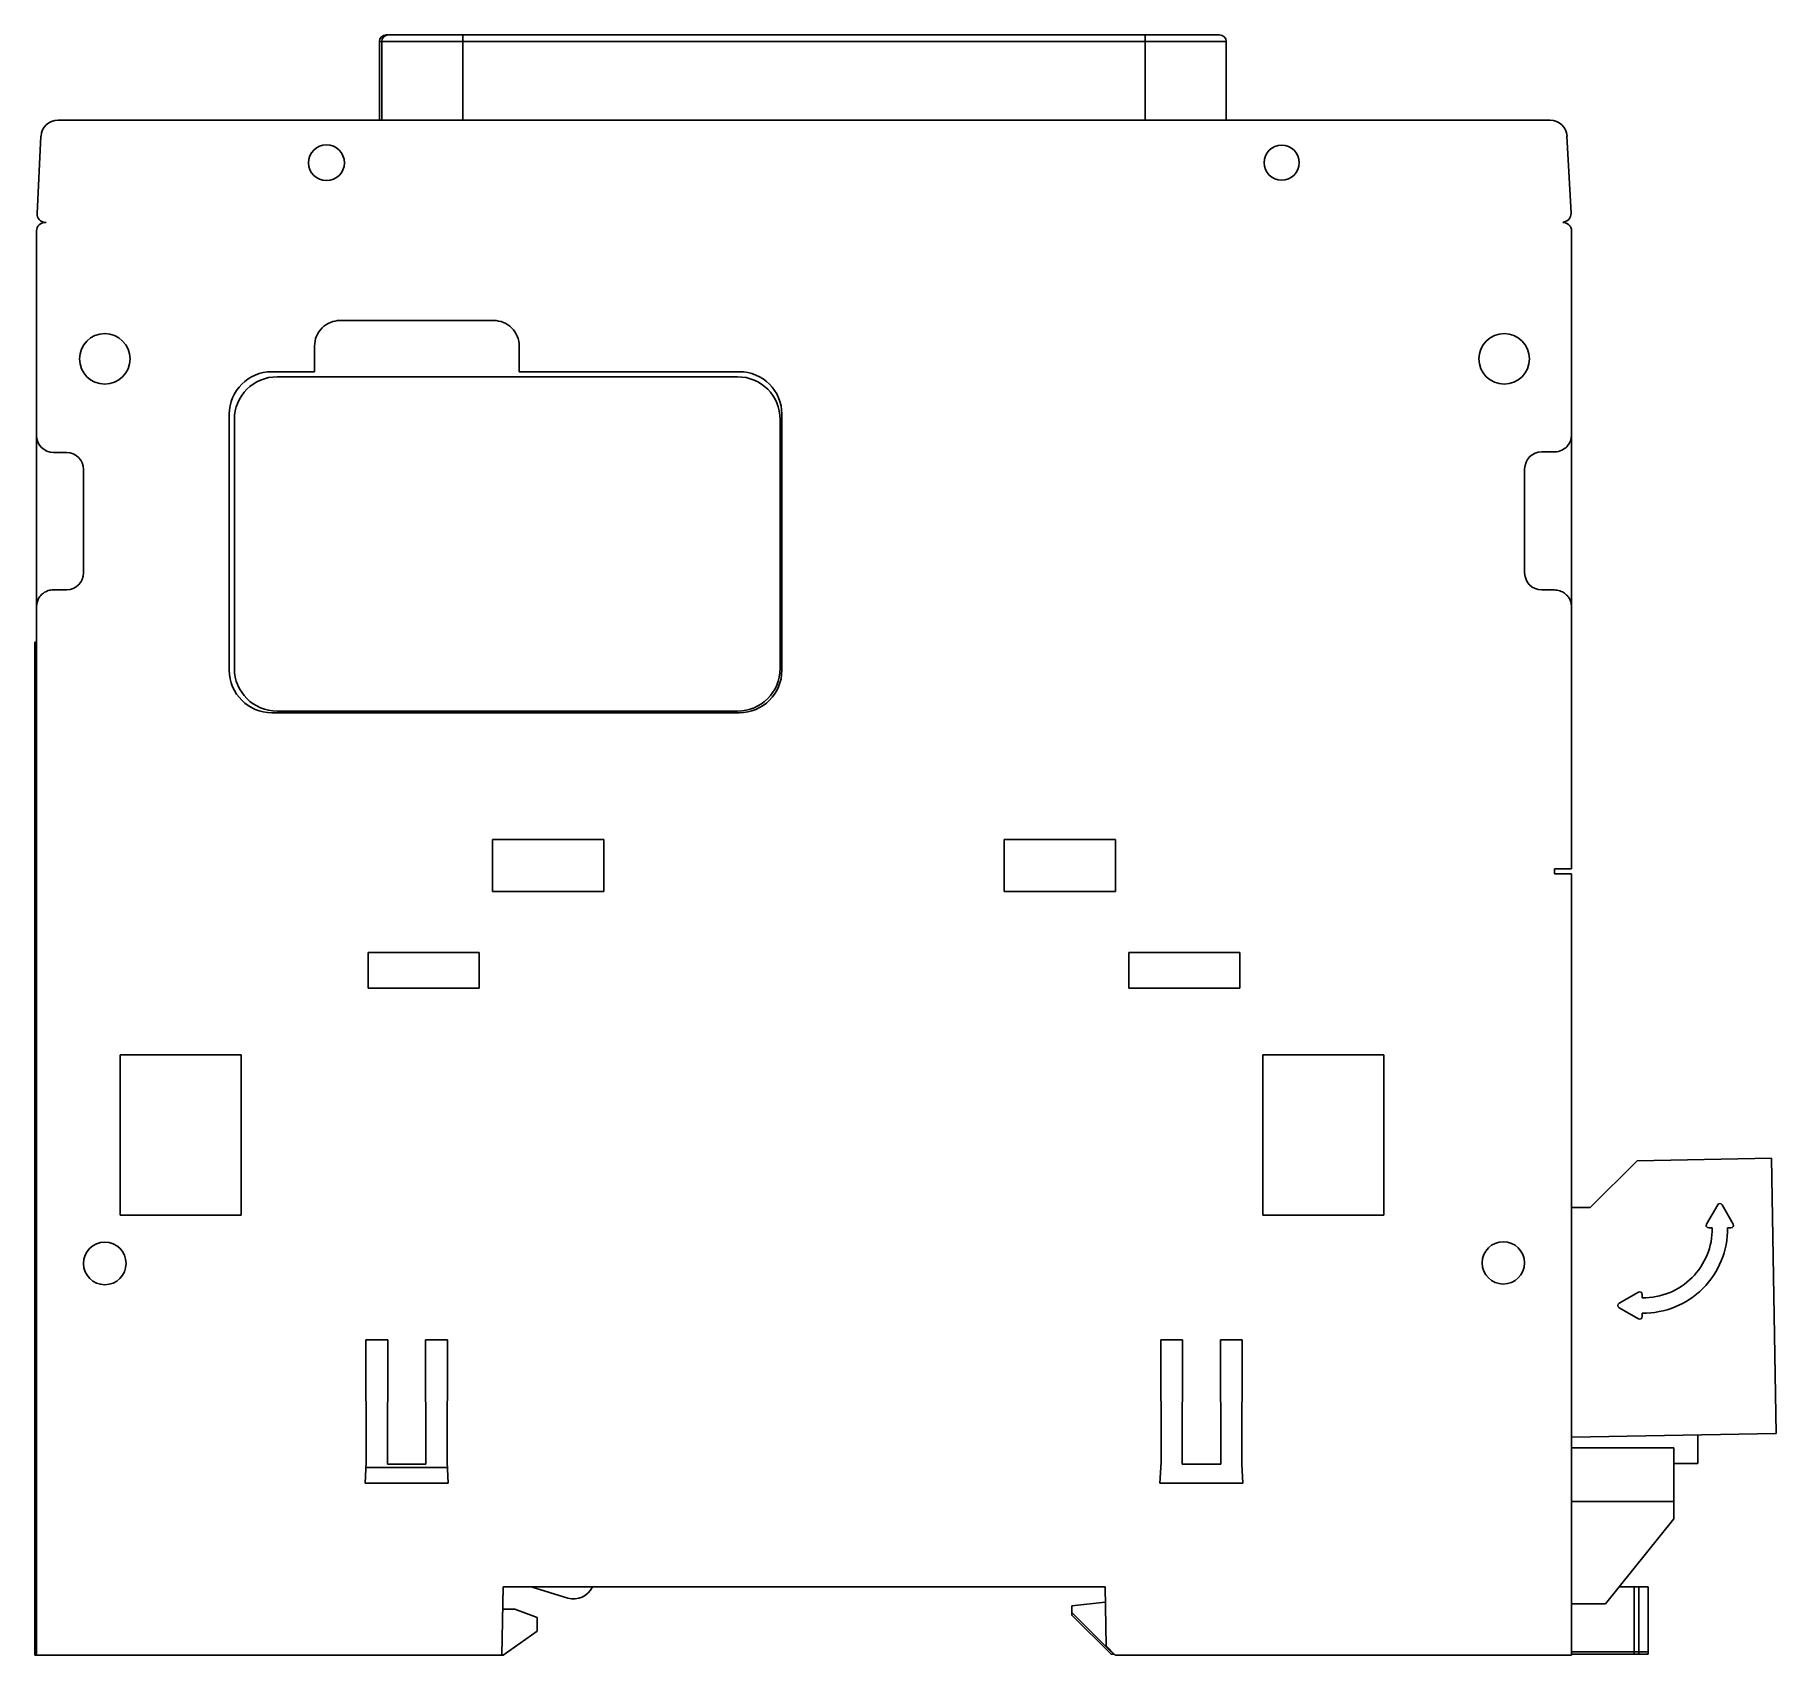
# Model space of a CAD drawing. Header units: millimetres. Extents: x 15 to 117, y 44 to 139.
import ezdxf

# ---------------------------------------------------------------- set-up
doc = ezdxf.new("R2010")
doc.units = ezdxf.units.MM
doc.header["$LTSCALE"] = 11.846335
doc.layers.get('0').update_dxf_attribs({"linetype": 'CONTINUOUS'})

msp = doc.modelspace()

# ---------------------------------------------------------------- linework, layer by layer
at = {"color": 7, "linetype": 'Continuous'}
for p, q in [((35.18, 138.19), (35.18, 133.59)), ((35.18, 138.19), (84.84, 138.19)), ((35.32, 138.19), (35.32, 133.59)), ((35.58, 138.59), (35.68, 138.59)), ((35.72, 138.59), (84.44, 138.59)), ((40.08, 133.59), (40.08, 138.59)), ((80.08, 138.59), (80.08, 133.59)), ((84.84, 133.59), (84.84, 138.19)), ((16.34, 133.59), (103.82, 133.59)), ((15.34, 132.64), (15.11, 128.12)), ((105.05, 128.13), (104.81, 132.64)), ((15.08, 43.59), (15.08, 127.09)), ((15.58, 127.59), (15.64, 127.59)), ((105.08, 127.09), (105.08, 89.69)), ((32.88, 121.84), (41.88, 121.84)), ((31.38, 118.84), (31.38, 120.34)), ((43.38, 120.34), (43.38, 118.84)), ((28.88, 118.84), (31.38, 118.84)), ((29.18, 118.54), (56.18, 118.54)), ((43.38, 118.84), (56.28, 118.84)), ((26.38, 101.34), (26.38, 116.34)), ((26.68, 101.44), (26.68, 116.04)), ((58.68, 116.04), (58.68, 101.44)), ((58.78, 116.34), (58.78, 101.34)), ((16.08, 114.1), (16.84, 114.1)), ((103.33, 114.14), (104.08, 114.14)), ((17.84, 113.1), (17.84, 107.05)), ((102.33, 107.04), (102.33, 113.14)), ((16.84, 106.05), (16.08, 106.05)), ((104.08, 106.04), (103.33, 106.04)), ((14.98, 102.99), (14.98, 43.59)), ((15.08, 102.99), (14.98, 102.99)), ((56.28, 98.84), (28.88, 98.84)), ((56.18, 98.94), (29.18, 98.94)), ((41.81, 88.37), (41.81, 91.41)), ((41.81, 91.41), (48.35, 91.41)), ((48.35, 91.41), (48.35, 88.37)), ((71.81, 91.41), (78.35, 91.41)), ((71.81, 88.37), (71.81, 91.41)), ((78.35, 91.41), (78.35, 88.37)), ((105.08, 89.69), (104.08, 89.69)), ((104.08, 89.69), (104.08, 89.39)), ((104.08, 89.39), (105.08, 89.39)), ((105.08, 89.39), (105.08, 43.59)), ((48.35, 88.37), (41.81, 88.37)), ((78.35, 88.37), (71.81, 88.37)), ((34.53, 82.69), (34.53, 84.79)), ((34.53, 84.79), (41.03, 84.79)), ((41.03, 84.79), (41.03, 82.69)), ((79.13, 84.79), (85.63, 84.79)), ((79.13, 82.69), (79.13, 84.79)), ((85.63, 84.79), (85.63, 82.69)), ((15.08, 84.09), (14.98, 84.09)), ((41.03, 82.69), (34.53, 82.69)), ((85.63, 82.69), (79.13, 82.69)), ((19.98, 69.39), (19.98, 78.79)), ((19.98, 78.79), (27.08, 78.79)), ((27.08, 78.79), (27.08, 69.39)), ((86.98, 78.79), (94.08, 78.79)), ((86.98, 69.39), (86.98, 78.79)), ((94.08, 78.79), (94.08, 69.39)), ((108.93, 72.58), (106.18, 69.83)), ((116.8, 72.72), (108.93, 72.58)), ((117.08, 56.59), (116.8, 72.72)), ((106.18, 69.83), (105.08, 69.83)), ((113.65, 70), (113, 68.86)), ((114.56, 68.86), (113.91, 70)), ((27.08, 69.39), (19.98, 69.39)), ((94.08, 69.39), (86.98, 69.39)), ((113.33, 68.64), (113.13, 68.64)), ((114.43, 68.64), (114.23, 68.64)), ((109, 64.87), (107.87, 64.22)), ((109.23, 64.74), (109.23, 64.54)), ((107.87, 63.96), (109, 63.31)), ((109.23, 63.64), (109.23, 63.44)), ((34.41, 54.91), (34.39, 62.07)), ((34.39, 62.07), (35.67, 62.07)), ((35.67, 62.07), (35.65, 54.79)), ((37.91, 54.79), (37.89, 62.07)), ((37.89, 62.07), (39.17, 62.07)), ((39.17, 62.07), (39.15, 54.91)), ((80.99, 62.07), (82.27, 62.07)), ((81.01, 54.91), (80.99, 62.07)), ((82.27, 62.07), (82.25, 54.79)), ((84.49, 62.07), (85.77, 62.07)), ((84.51, 54.79), (84.49, 62.07)), ((85.77, 62.07), (85.75, 54.79)), ((105.08, 56.38), (117.08, 56.59)), ((112.48, 54.83), (112.48, 56.51)), ((105.08, 55.75), (111.08, 55.75)), ((111.08, 51.59), (111.08, 55.75)), ((34.35, 53.67), (34.41, 54.91)), ((34.39, 54.59), (39.16, 54.59)), ((35.65, 54.79), (37.91, 54.79)), ((39.15, 54.91), (39.21, 53.67)), ((80.95, 53.67), (81.01, 54.91)), ((82.25, 54.79), (84.51, 54.79)), ((85.75, 54.79), (85.81, 53.67)), ((111.08, 54.83), (112.48, 54.83)), ((39.21, 53.67), (34.35, 53.67)), ((85.81, 53.67), (80.95, 53.67)), ((105.08, 52.59), (111.08, 52.59)), ((107.08, 46.59), (111.08, 51.59)), ((42.36, 43.59), (42.43, 47.59)), ((77.73, 47.59), (42.43, 47.59)), ((44.08, 47.59), (46.23, 46.94)), ((77.73, 47.59), (77.79, 44.13)), ((107.88, 47.59), (109.58, 47.59)), ((108.76, 47.59), (108.76, 43.64)), ((109.02, 47.59), (109.02, 43.64)), ((109.58, 43.64), (109.58, 47.59)), ((42.43, 46.29), (43.13, 46.29)), ((44.43, 45.79), (43.13, 46.29)), ((77.74, 46.69), (75.78, 46.49)), ((75.78, 45.94), (75.78, 46.49)), ((75.78, 46.09), (78.08, 43.79)), ((105.08, 46.59), (107.08, 46.59)), ((42.43, 43.59), (44.43, 44.99)), ((44.43, 45.79), (44.43, 44.99)), ((75.78, 45.94), (78.08, 43.64)), ((77.79, 44.13), (78.33, 43.59)), ((42.43, 43.59), (14.98, 43.59)), ((78.13, 43.79), (78.08, 43.79)), ((78.28, 43.64), (78.08, 43.64)), ((105.08, 43.59), (78.33, 43.59)), ((109.58, 43.79), (105.08, 43.79)), ((109.58, 43.64), (105.08, 43.64))]:
    msp.add_line(p, q, dxfattribs=at)
for centre, radius in [((32.08, 131.09), 1.05), ((88.08, 131.09), 1.03), ((19.08, 119.59), 1.48), ((101.13, 119.59), 1.48), ((19.08, 66.56), 1.25), ((101.08, 66.59), 1.24)]:
    msp.add_circle(centre, radius, dxfattribs=at)
for centre, radius, start, end in [((35.58, 138.19), 0.4, 90.004, 179.996), ((35.72, 138.19), 0.4, 90, 180), ((84.44, 138.19), 0.4, 0, 90), ((16.34, 132.59), 1, 90, 177), ((103.82, 132.59), 1, 3, 90), ((15.61, 128.09), 0.5, 177, 266.9175), ((104.55, 128.11), 0.5, 271.5638, 3), ((15.58, 127.09), 0.5, 89.9975, 180), ((104.58, 127.09), 0.5, 0, 91.5638), ((32.88, 120.34), 1.5, 89.9801, 180), ((41.88, 120.34), 1.5, 359.9801, 90), ((28.88, 116.34), 2.5, 90, 180), ((29.18, 116.04), 2.5, 90.004, 179.996), ((56.18, 116.04), 2.5, 0.004, 89.996), ((56.28, 116.34), 2.5, 0, 90), ((16.08, 115.1), 0.998, 180.1178, 269.9998), ((16.84, 113.1), 1, 0.0541, 89.9999), ((103.33, 113.14), 0.998, 90, 179.9999), ((16.84, 107.05), 0.999, 270.0002, 360), ((103.33, 107.04), 0.998, 180.0001, 270), ((28.88, 101.34), 2.5, 180, 270), ((29.18, 101.44), 2.5, 180.004, 269.996), ((56.18, 101.44), 2.5, 270.004, 359.996), ((56.28, 101.34), 2.5, 270, 360), ((113.78, 69.92), 0.15, 30.0162, 149.9838), ((109.28, 68.59), 4.95, 269.4215, 0.5785), ((109.28, 68.59), 4.05, 269.2929, 0.7071), ((113.13, 68.79), 0.15, 150.0164, 269.9833), ((114.43, 68.79), 0.15, 270.0167, 29.9836), ((109.08, 64.74), 0.15, 0.0119, 119.9839), ((107.95, 64.09), 0.15, 120.0162, 239.9838), ((109.08, 63.44), 0.15, 240.0164, 359.9833), ((46.58, 48.09), 1.2, 253.2341, 335.3731)]:
    msp.add_arc(centre, radius, start, end, dxfattribs=at)
for points, knots in [([(104.08, 114.14), (104.12, 114.14), (104.3, 114.15), (104.58, 114.24), (104.95, 114.55), (105.08, 114.89), (105.08, 115.12)], [0, 0, 0, 0, 0.089534, 0.38524, 0.587505, 1, 1, 1, 1]), ([(16.08, 106.05), (16.02, 106.05), (15.86, 106.04), (15.66, 105.97), (15.45, 105.84), (15.3, 105.7), (15.14, 105.45), (15.08, 105.23), (15.08, 105.07)], [0, 0, 0, 0, 0.099932, 0.298012, 0.397173, 0.595375, 0.694391, 1, 1, 1, 1]), ([(105.08, 105.06), (105.08, 105.16), (105.05, 105.31), (104.98, 105.5), (104.9, 105.63), (104.76, 105.79), (104.59, 105.91), (104.35, 106.01), (104.18, 106.04), (104.08, 106.04)], [0, 0, 0, 0, 0.195254, 0.295866, 0.395643, 0.495409, 0.695077, 0.797303, 1, 1, 1, 1])]:
    msp.add_open_spline(points, degree=3, knots=knots, dxfattribs=at)

doc.saveas('drawing.dxf')
